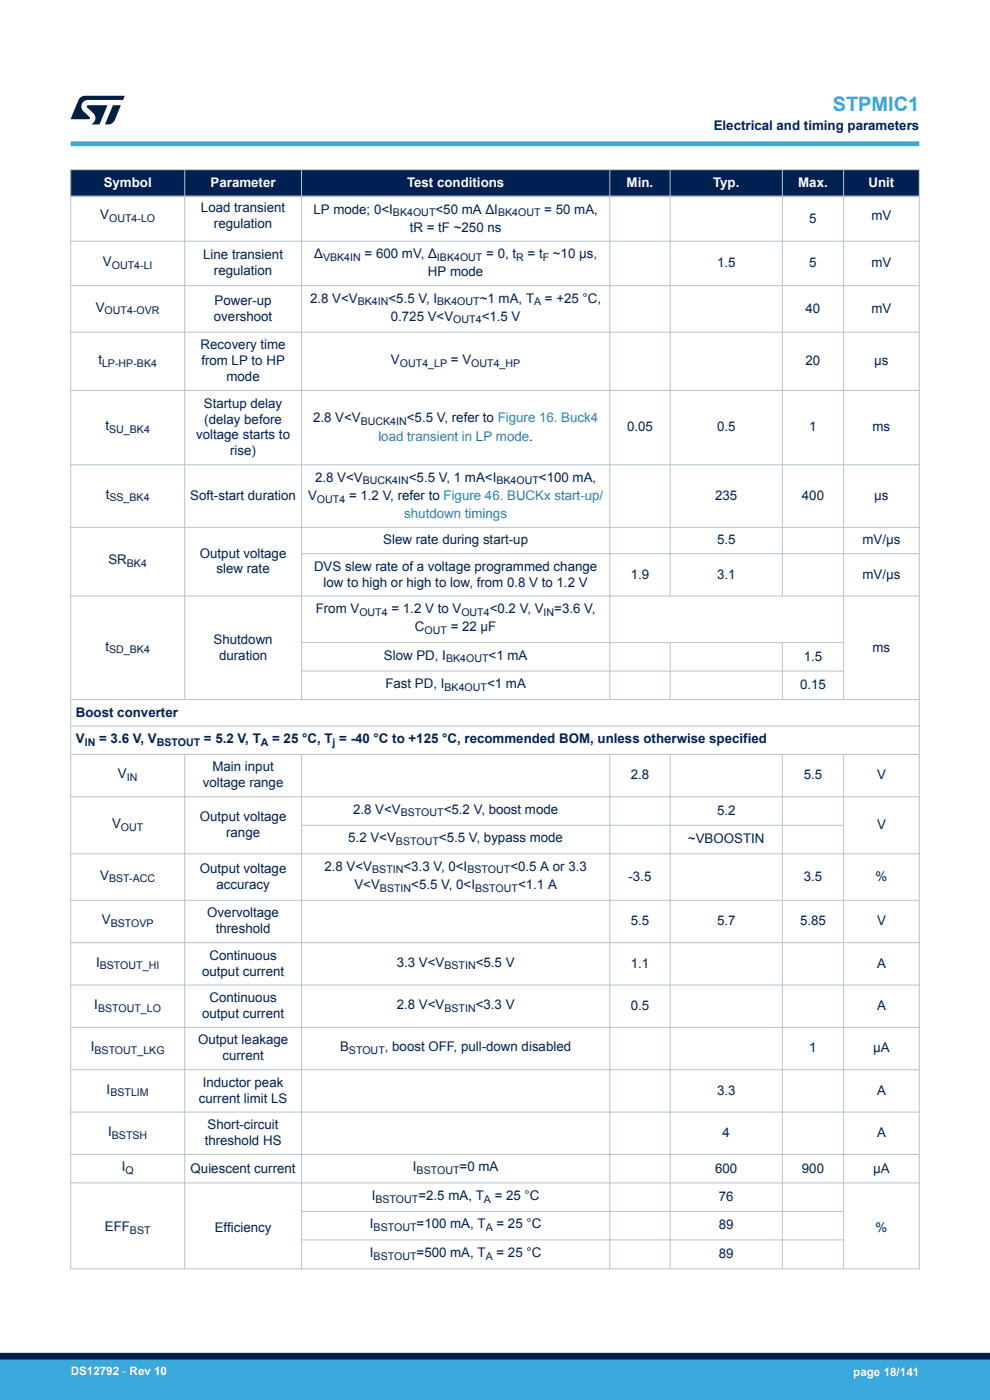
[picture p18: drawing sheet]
<svg xmlns="http://www.w3.org/2000/svg" width="210mm" height="297mm" viewBox="0 0 210 297" stroke-linecap="round" stroke-linejoin="round" font-family="sans-serif">
<defs><g id="words">
<text font-size="4.2" fill="#39a9dc" x="176.7" y="23.5">STPMIC1</text>
<g font-size="2.8" fill="#002052">
<text x="151.4" y="27.5">Electrical and timing parameters</text>
<text x="21.3" y="46.5">V</text>
<text x="42.6" y="45.1">Load transient</text>
<text x="66.5" y="45.4">LP mode; 0&lt;I</text>
<text x="92.4" y="45.4">&lt;50 mA ΔI</text>
<text x="115.5" y="45.4">= 50 mA,</text>
<text x="171.7" y="47.3">5</text>
<text x="184.9" y="46.8">mV</text>
<text x="45.4" y="48.5">regulation</text>
<text x="86.9" y="49.2">tR = tF ~250 ns</text>
<text x="21.8" y="56.5">V</text>
<text x="43.1" y="55">Line transient</text>
<text x="45.4" y="58.4">regulation</text>
<text x="66.6" y="54.8">Δ</text>
<text x="77.3" y="54.8">= 600 mV, Δ</text>
<text x="90.8" y="58.6">HP mode</text>
<text x="103.1" y="54.8">= 0, t</text>
<text x="111.9" y="54.8">= t</text>
<text x="117.3" y="54.8">~10 μs,</text>
<text x="152.1" y="56.7">1.5</text>
<text x="171.7" y="56.7">5</text>
<text x="184.9" y="56.7">mV</text>
<text x="45.5" y="64.7">Power-up</text>
<text x="65.8" y="64.2">2.8 V&lt;V</text>
<text x="82.4" y="64.2">&lt;5.5 V, I</text>
<text x="101.8" y="64.2">~1 mA, T</text>
<text x="115.6" y="64.2">= +25 °C,</text>
<text x="20.3" y="66.1">V</text>
<text x="45.4" y="68">overshoot</text>
<text x="82.9" y="68">0.725 V&lt;V</text>
<text x="102.2" y="68">&lt;1.5 V</text>
<text x="170.9" y="66.3">40</text>
<text x="184.9" y="66.3">mV</text>
<text x="20.9" y="77.3">t</text>
<text x="42.6" y="74.1">Recovery time</text>
<text x="42.7" y="77.5">from LP to HP</text>
<text x="82.9" y="77.3">V</text>
<text x="95.6" y="77.3">= V</text>
<text x="170.9" y="77.5">20</text>
<text x="185.5" y="77.5">µs</text>
<text x="48" y="80.9">mode</text>
<text x="43.3" y="86.5">Startup delay</text>
<text x="43.3" y="89.8">(delay before</text>
<text x="66.4" y="89.6">2.8 V&lt;V</text>
<text x="86.3" y="89.6">&lt;5.5 V, refer to Figure 16. Buck4</text>
<text x="22.4" y="91.3">t</text>
<text x="41.6" y="93.2">voltage starts to</text>
<text x="133" y="91.5">0.05</text>
<text x="152.1" y="91.5">0.5</text>
<text x="171.7" y="91.5">1</text>
<text x="185.1" y="91.5">ms</text>
<text x="48.8" y="96.6">rise)</text>
<text x="22.4" y="105.8">t</text>
<text x="40.4" y="106">Soft-start duration</text>
<text x="65.3" y="106">V</text>
<text x="66.8" y="102.2">2.8 V&lt;V</text>
<text x="74" y="106">= 1.2 V, refer to Figure 46. BUCKx start-up/</text>
<text x="86.7" y="102.2">&lt;5.5 V, 1 mA&lt;I</text>
<text x="114.3" y="102.2">&lt;100 mA,</text>
<text x="151.7" y="106">235</text>
<text x="170.1" y="106">400</text>
<text x="185.5" y="106">µs</text>
<text x="23" y="119.7">SR</text>
<text x="42.4" y="118.3">Output voltage</text>
<text x="81.3" y="115.5">Slew rate during start-up</text>
<text x="152.1" y="115.5">5.5</text>
<text x="182.9" y="115.5">mV/µs</text>
<text x="45.9" y="121.7">slew rate</text>
<text x="66.6" y="121.1">DVS slew rate of a voltage programmed change</text>
<text x="68.7" y="124.5">low to high or high to low, from 0.8 V to 1.2 V</text>
<text x="133.8" y="122.8">1.9</text>
<text x="152.1" y="122.8">3.1</text>
<text x="182.9" y="122.8">mV/µs</text>
<text x="67" y="130.1">From V</text>
<text x="83" y="130.1">= 1.2 V to V</text>
<text x="103.9" y="130.1">&lt;0.2 V, V</text>
<text x="117.6" y="130.1">=3.6 V,</text>
<text x="45.3" y="136.5">Shutdown</text>
<text x="88" y="133.9">C</text>
<text x="95.6" y="133.9">= 22 µF</text>
<text x="22.4" y="138">t</text>
<text x="46.5" y="139.9">duration</text>
<text x="81.4" y="139.9">Slow PD, I</text>
<text x="103.6" y="139.9">&lt;1 mA</text>
<text x="170.5" y="140.2">1.5</text>
<text x="185.1" y="138.2">ms</text>
<text x="81.7" y="146">Fast PD, I</text>
<text x="103.3" y="146">&lt;1 mA</text>
<text x="169.7" y="146.2">0.15</text>
<text x="16.1" y="152">Boost converter</text>
<text x="16.1" y="157.6">V</text>
<text x="21" y="157.6">= 3.6 V, V</text>
<text x="43.3" y="157.6">= 5.2 V, T</text>
<text x="57.7" y="157.6">= 25 °C, T = -40 °C to +125 °C, recommended BOM, unless otherwise specified</text>
<text x="25" y="165.1">V</text>
<text x="43" y="167">voltage range</text>
<text x="45.1" y="163.7">Main input</text>
<text x="133.8" y="165.4">2.8</text>
<text x="170.5" y="165.4">5.5</text>
<text x="186" y="165.4">V</text>
<text x="74.9" y="172.6">2.8 V&lt;V</text>
<text x="94.1" y="172.6">&lt;5.2 V, boost mode</text>
<text x="152.1" y="172.9">5.2</text>
<text x="23.8" y="175.7">V</text>
<text x="42.4" y="174.2">Output voltage</text>
<text x="48" y="177.6">range</text>
<text x="73.9" y="178.7">5.2 V&lt;V</text>
<text x="93.1" y="178.7">&lt;5.5 V, bypass mode</text>
<text x="145.9" y="178.9">~VBOOSTIN</text>
<text x="186" y="175.9">V</text>
<text x="42.4" y="185.2">Output voltage</text>
<text x="68.8" y="184.7">2.8 V&lt;V</text>
<text x="85.6" y="184.7">&lt;3.3 V, 0&lt;I</text>
<text x="108.3" y="184.7">&lt;0.5 A or 3.3</text>
<text x="21.3" y="186.7">V</text>
<text x="45.9" y="188.6">accuracy</text>
<text x="75.2" y="188.6">V&lt;V</text>
<text x="87.2" y="188.6">&lt;5.5 V, 0&lt;I</text>
<text x="109.9" y="188.6">&lt;1.1 A</text>
<text x="133.3" y="186.9">-3.5</text>
<text x="170.5" y="186.9">3.5</text>
<text x="185.7" y="186.9">%</text>
<text x="21.6" y="196.1">V</text>
<text x="44" y="194.6">Overvoltage</text>
<text x="45.8" y="198">threshold</text>
<text x="133.8" y="196.3">5.5</text>
<text x="152.1" y="196.3">5.7</text>
<text x="169.7" y="196.3">5.85</text>
<text x="186" y="196.3">V</text>
<text x="44.4" y="203.6">Continuous</text>
<text x="20.4" y="205.1">I</text>
<text x="42.9" y="207">output current</text>
<text x="84.2" y="205.1">3.3 V&lt;V</text>
<text x="100.9" y="205.1">&lt;5.5 V</text>
<text x="133.8" y="205.3">1.1</text>
<text x="186" y="205.3">A</text>
<text x="20" y="214.1">I</text>
<text x="42.9" y="216">output current</text>
<text x="44.4" y="212.6">Continuous</text>
<text x="84.2" y="214.1">2.8 V&lt;V</text>
<text x="100.9" y="214.1">&lt;3.3 V</text>
<text x="133.8" y="214.3">0.5</text>
<text x="186" y="214.3">A</text>
<text x="42" y="221.6">Output leakage</text>
<text x="19.3" y="223">I</text>
<text x="47.2" y="225">current</text>
<text x="72.1" y="223">B</text>
<text x="81.6" y="223">, boost OFF, pull-down disabled</text>
<text x="171.7" y="223.3">1</text>
<text x="185.2" y="223.3">µA</text>
<text x="22.6" y="232">I</text>
<text x="42.2" y="233.9">current limit LS</text>
<text x="43" y="230.5">Inductor peak</text>
<text x="152.1" y="232.2">3.3</text>
<text x="186" y="232.2">A</text>
<text x="44" y="239.5">Short-circuit</text>
<text x="22.9" y="241">I</text>
<text x="43.4" y="242.9">threshold HS</text>
<text x="153.3" y="241.2">4</text>
<text x="186" y="241.2">A</text>
<text x="25.8" y="248.5">I</text>
<text x="40.4" y="248.7">Quiescent current</text>
<text x="87.6" y="248.5">I</text>
<text x="97.5" y="248.5">=0 mA</text>
<text x="151.7" y="248.7">600</text>
<text x="170.1" y="248.7">900</text>
<text x="185.2" y="248.7">µA</text>
<text x="78.9" y="254.6">I</text>
<text x="88.8" y="254.6">=2.5 mA, T</text>
<text x="104.9" y="254.6">= 25 °C</text>
<text x="152.5" y="254.8">76</text>
<text x="22.2" y="261.2">EFF</text>
<text x="45.6" y="261.4">Efficiency</text>
<text x="78.5" y="260.6">I</text>
<text x="88.4" y="260.6">=100 mA, T</text>
<text x="105.3" y="260.6">= 25 °C</text>
<text x="152.5" y="260.8">89</text>
<text x="185.7" y="261.4">%</text>
<text x="78.5" y="266.6">I</text>
<text x="88.4" y="266.6">=500 mA, T</text>
<text x="105.3" y="266.6">= 25 °C</text>
<text x="152.5" y="266.9">89</text>
</g>
<g font-size="2.8" fill="#fff">
<text x="22" y="39.6">Symbol</text>
<text x="44.7" y="39.6">Parameter</text>
<text x="86.3" y="39.6">Test conditions</text>
<text x="132.9" y="39.6">Min.</text>
<text x="151.3" y="39.6">Typ.</text>
<text x="169.3" y="39.6">Max.</text>
<text x="184.2" y="39.6">Unit</text>
</g>
<g font-size="2.8" fill="#1f81af">
<text x="80.3" y="93.5">load transient in LP mode.</text>
<text x="85.8" y="109.9">shutdown timings</text>
</g>
<g font-size="2.5" fill="#fff">
<text x="15" y="291.6">DS12792 - Rev 10</text>
<text x="181" y="291.9">page 18/141</text>
</g>
<g font-size="2.3" fill="#002052">
<text x="23.1" y="47.1">OUT4-LO</text>
<text x="83.3" y="45.9">BK4OUT</text>
<text x="105.6" y="45.9">BK4OUT</text>
<text x="23.7" y="57">OUT4-LI</text>
<text x="68.5" y="55.3">VBK4IN</text>
<text x="92.7" y="55.3">IBK4OUT</text>
<text x="109.5" y="55.3">R</text>
<text x="115.1" y="55.3">F</text>
<text x="75.9" y="64.8">BK4IN</text>
<text x="92.7" y="64.8">BK4OUT</text>
<text x="113.3" y="64.8">A</text>
<text x="22.2" y="66.7">OUT4-OVR</text>
<text x="96.2" y="68.6">OUT4</text>
<text x="21.6" y="77.8">LP-HP-BK4</text>
<text x="84.8" y="77.8">OUT4_LP</text>
<text x="100" y="77.8">OUT4_HP</text>
<text x="23.2" y="91.9">SU_BK4</text>
<text x="76.5" y="90.2">BUCK4IN</text>
<text x="23.2" y="106.4">SS_BK4</text>
<text x="67.2" y="106.6">OUT4</text>
<text x="76.9" y="102.8">BUCK4IN</text>
<text x="105.3" y="102.8">BK4OUT</text>
<text x="26.9" y="120.3">BK4</text>
<text x="76.2" y="130.6">OUT4</text>
<text x="97.9" y="130.6">OUT4</text>
<text x="115.3" y="130.6">IN</text>
<text x="90" y="134.5">OUT</text>
<text x="23.2" y="138.6">SD_BK4</text>
<text x="94.6" y="140.5">BK4OUT</text>
<text x="94.3" y="146.5">BK4OUT</text>
<text x="18" y="158.2">IN</text>
<text x="33.2" y="158.2">BSTOUT</text>
<text x="55.3" y="158.2">A</text>
<text x="70.6" y="158.2">j</text>
<text x="26.9" y="165.7">IN</text>
<text x="85" y="173.2">BSTOUT</text>
<text x="25.7" y="176.2">OUT</text>
<text x="84" y="179.3">BSTOUT</text>
<text x="78.9" y="185.3">BSTIN</text>
<text x="99.1" y="185.3">BSTOUT</text>
<text x="23.1" y="187.2">BST-ACC</text>
<text x="80.6" y="189.1">BSTIN</text>
<text x="100.8" y="189.1">BSTOUT</text>
<text x="23.5" y="196.6">BSTOVP</text>
<text x="21.2" y="205.6">BSTOUT_HI</text>
<text x="94.3" y="205.6">BSTIN</text>
<text x="20.8" y="214.6">BSTOUT_LO</text>
<text x="94.3" y="214.6">BSTIN</text>
<text x="20" y="223.6">BSTOUT_LKG</text>
<text x="74" y="223.6">STOUT</text>
<text x="23.4" y="232.6">BSTLIM</text>
<text x="23.7" y="241.6">BSTSH</text>
<text x="26.6" y="249.1">Q</text>
<text x="88.4" y="249.1">BSTOUT</text>
<text x="79.6" y="255.1">BSTOUT</text>
<text x="102.6" y="255.1">A</text>
<text x="27.6" y="261.7">BST</text>
<text x="79.3" y="261.2">BSTOUT</text>
<text x="103" y="261.2">A</text>
<text x="79.2" y="267.2">BSTOUT</text>
<text x="103" y="267.2">A</text>
</g>
</g></defs>
<g fill="#002052">
<path d="M15 36h180v5.7h-180z" fill-rule="evenodd"/>
<path d="M15 36h180v5.7h-180z" fill-rule="evenodd"/>
</g>
<g fill="none" stroke="#b9c4ca" stroke-width=".21">
<path d="M14.9 36h180.2M15 35.9v233.4M39.2 35.9v112.6M64 35.9v112.6M129.3 35.9v112.6M142.2 35.9v90.7M166 35.9v90.7M178.9 35.9v112.6M195 35.9v233.4M14.9 51.2h180.2M14.9 60.6h180.2M14.9 70.5h180.2"/>
<path d="M14.9 82.8h180.2M14.9 98.6h180.2M14.9 111.9h180.2M64 117.5h131.1M14.9 126.4h180.2M64 136.3h115.1M142.2 136.3v12.2M166 136.3v12.2M14.9 148.4h180.2M14.9 154h180.2M64 142.4h115.1M14.9 160.1h180.2"/>
<path d="M14.9 169h180.2M39.2 160.1v109.2M64 160.1v109.2M64 175.1h115.1M129.3 160.1v109.2M142.2 160.1v109.2M166 160.1v109.2M178.9 160.1v109.2M14.9 181.1h180.2M14.9 191h180.2M14.9 200h180.2M14.9 209h180.2"/>
<path d="M14.9 218h180.2M14.9 226.9h180.2M14.9 235.9h180.2M14.9 244.9h180.2M14.9 251h180.2M64 257h115.1M14.9 269.2h180.2M64 263h115.1"/>
</g>
<path d="M14.9 41.7h180.2" fill="none" stroke="#b9c4ca" stroke-width=".35"/>
<path d="M15 30.5h180" fill="none" stroke="#39a9dc" stroke-width="1"/>
<g fill="#001e41">
<path d="M17.1 20.7l.9-.4 8.4 .1-.3 .8h-7.4a1.4 1.4 0 0 0-1.3 .8 1.4 1.4 0 0 0 .2 1.5l1.4 1.3v.4l-4 .1 1.6-4.1z"/>
<path d="M24 22.4h1.6l-1.3 3.1a1.54 1.54 0 0 1-1.4 .9l-.6-.1z"/>
<path d="M18.5 22.4h4.2l-1.6 4h-1.7a1.48 1.48 0 0 0 .4-2.4l-1.3-1.2z"/>
</g>
<g fill="#39a9dc">
<path d="M0 288.4h210v8.6h-210z" fill-rule="evenodd"/>
<path d="M-.1 288.4h210.2v4.4h-210.2z" fill-rule="evenodd"/>
</g>
<path d="M0 287.7h210" fill="none" stroke="#002052" stroke-width="1.4"/>
<use href="#words"/>
</svg>
